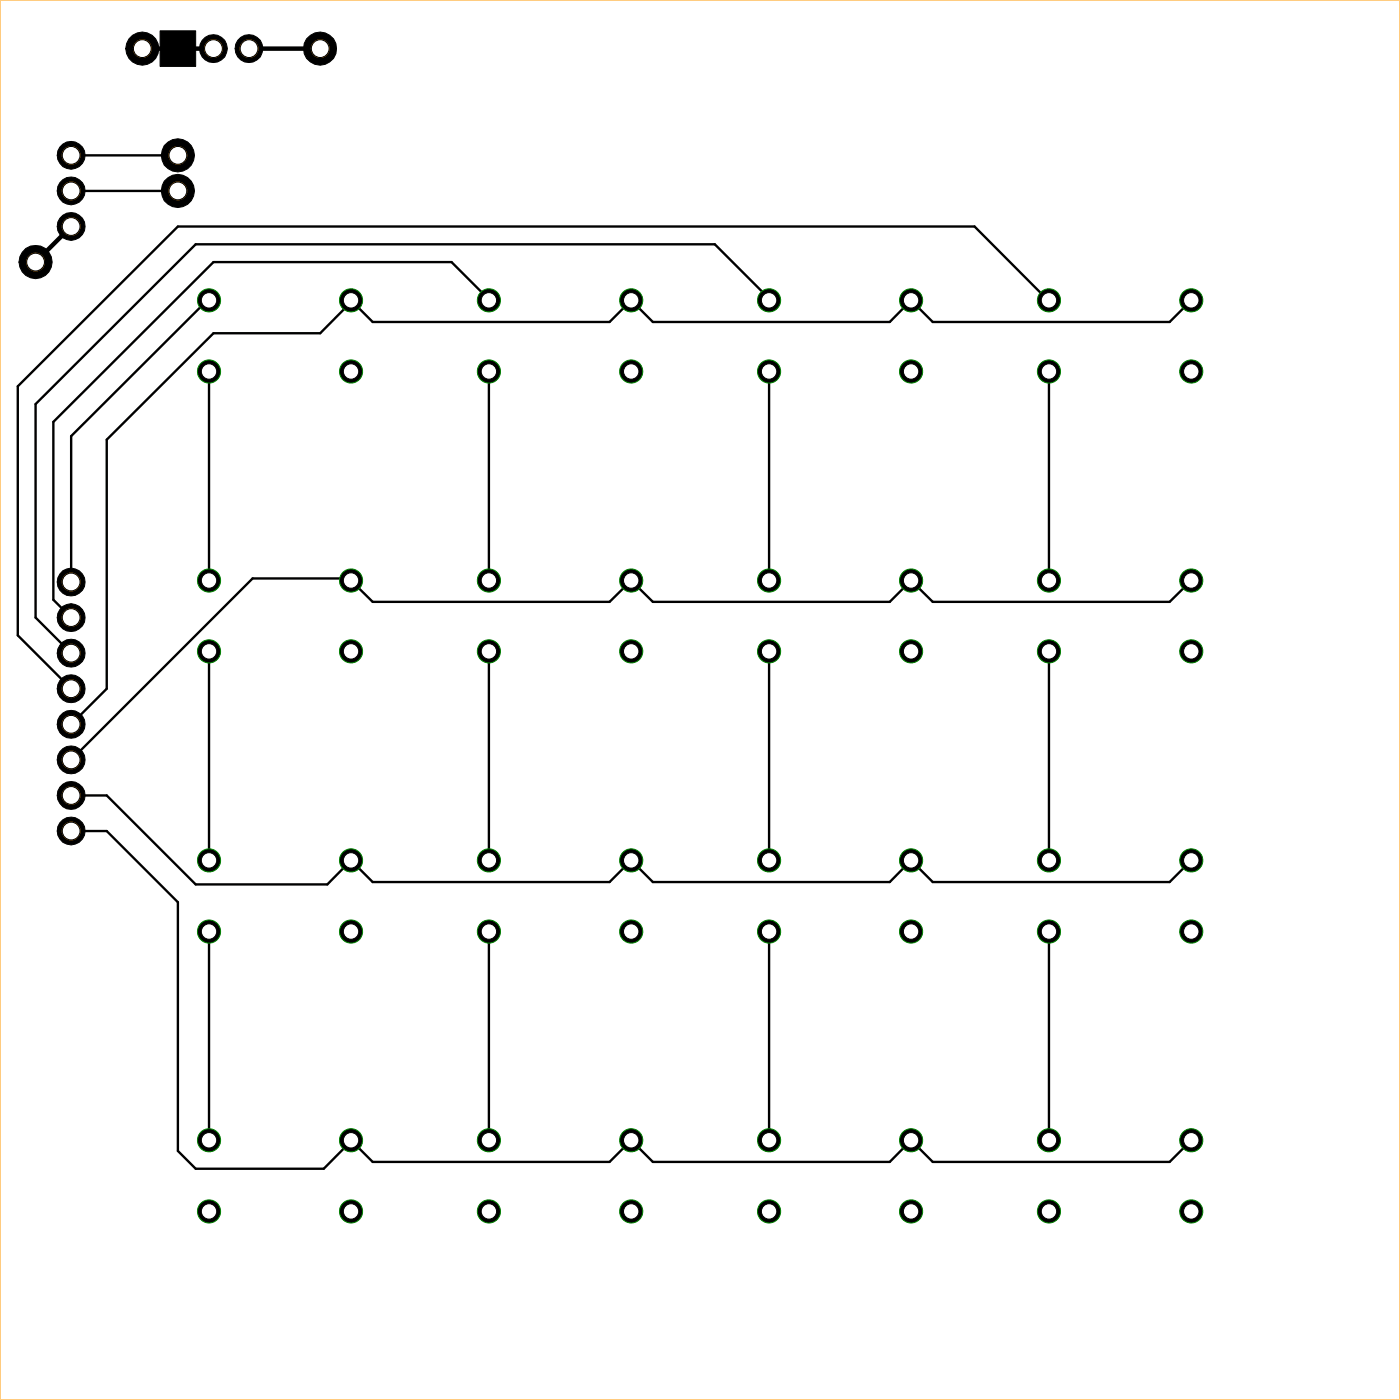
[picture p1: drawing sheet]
<svg xmlns="http://www.w3.org/2000/svg" width="100mm" height="100mm" viewBox="0 0 100 100" stroke-linecap="round" stroke-linejoin="round" font-family="sans-serif">
<!-- layer: Layer 1 -->
<g fill="#000">
<path d="M1.8 17.7a1.18 1.18 0 0 1 1.8 .5 1.18 1.18 0 0 1-.8 1.7 1.18 1.18 0 0 1-1.4-1.2h.7a.42 .42 0 0 1 .6-.4 .42 .42 0 0 1 .1 .7 .42 .42 0 0 1-.7-.2v-.1h-.7v-.4z" fill-rule="evenodd"/>
<path d="M4.5 10.3a1 1 0 0 1 1.5 .4 1 1 0 0 1-.7 1.4 1 1 0 0 1-1.2-1h.4a.61 .61 0 0 1 .9-.5 .61 .61 0 0 1 .1 1 .61 .61 0 0 1-1-.3v-.2h-.4v-.3z" fill-rule="evenodd"/>
<path d="M4.5 12.8a1 1 0 0 1 1.5 .4 1 1 0 0 1-.7 1.4 1 1 0 0 1-1.2-1h.4a.61 .61 0 0 1 .9-.5 .61 .61 0 0 1 .1 1 .61 .61 0 0 1-1-.3v-.2h-.4v-.3z" fill-rule="evenodd"/>
<path d="M4.5 15.4a1 1 0 0 1 1.5 .4 1 1 0 0 1-.7 1.3 1 1 0 0 1-1.2-.9h.4a.61 .61 0 0 1 .9-.5 .61 .61 0 0 1 .1 1 .61 .61 0 0 1-1-.3v-.2h-.4v-.3z" fill-rule="evenodd"/>
<path d="M9.5 2.5a1.18 1.18 0 0 1 1.7 .5 1.18 1.18 0 0 1-.8 1.6 1.18 1.18 0 0 1-1.4-1.1h.7a.42 .42 0 0 1 .6-.4 .42 .42 0 0 1 .1 .7 .42 .42 0 0 1-.6-.2l-.1-.1h-.7l.2-.7z" fill-rule="evenodd"/>
<path d="M11.7 10.4a1.19 1.19 0 0 1 1.9 0 1.19 1.19 0 0 1-.5 1.8 1.19 1.19 0 0 1-1.6-1.1h.8a.42 .42 0 0 1 .6-.4 .42 .42 0 0 1 .1 .7 .42 .42 0 0 1-.7-.2v-.1h-.8z" fill-rule="evenodd"/>
<path d="M11.7 12.9a1.19 1.19 0 0 1 1.9 0 1.19 1.19 0 0 1-.5 1.8 1.19 1.19 0 0 1-1.6-1.1h.8a.42 .42 0 0 1 .6-.4 .42 .42 0 0 1 .1 .7 .42 .42 0 0 1-.7-.1v-.2h-.8z" fill-rule="evenodd"/>
<path d="M14.6 2.7a.99 .99 0 0 1 1.5 .4 .99 .99 0 0 1-.7 1.3 .99 .99 0 0 1-1.2-.9h.4a.61 .61 0 0 1 .9-.5 .61 .61 0 0 1 .1 1 .61 .61 0 0 1-1-.3v-.2h-.4l.1-.3z" fill-rule="evenodd"/>
<path d="M17.2 2.7a.99 .99 0 0 1 1.5 .4 .99 .99 0 0 1-.7 1.3 .99 .99 0 0 1-1.2-.9h.4a.61 .61 0 0 1 .9-.5 .61 .61 0 0 1 .1 1 .61 .61 0 0 1-1-.3v-.2h-.4v-.3z" fill-rule="evenodd"/>
<path d="M21.9 2.8a1.19 1.19 0 0 1 1.9-.1 1.19 1.19 0 0 1-.6 1.9 1.19 1.19 0 0 1-1.5-1.1h.7a.41 .41 0 0 1 .6-.4 .41 .41 0 0 1 .1 .7 .41 .41 0 0 1-.6-.2l-.1-.1h-.7v-.4z" fill-rule="evenodd"/>
<path d="M4.5 48.4a1 1 0 0 1 1.5 .4 1 1 0 0 1-.7 1.3 1 1 0 0 1-1.2-.9h.4a.61 .61 0 0 1 .9-.5 .61 .61 0 0 1 .1 1 .61 .61 0 0 1-1-.3v-.2h-.4v-.3z" fill-rule="evenodd"/>
<path d="M4.5 50.9a1 1 0 0 1 1.5 .4 1 1 0 0 1-.7 1.4 1 1 0 0 1-1.2-1h.4a.61 .61 0 0 1 .9-.5 .61 .61 0 0 1 .1 1 .61 .61 0 0 1-1-.3v-.2h-.4v-.3z" fill-rule="evenodd"/>
<path d="M4.5 53.4a1 1 0 0 1 1.5 .4 1 1 0 0 1-.7 1.4 1 1 0 0 1-1.2-.9h.4a.61 .61 0 0 1 .9-.6 .61 .61 0 0 1 .1 1.1 .61 .61 0 0 1-1-.4v-.1h-.4v-.4z" fill-rule="evenodd"/>
<path d="M4.5 45.8a1 1 0 0 1 1.5 .4 1 1 0 0 1-.7 1.4 1 1 0 0 1-1.2-1h.4a.61 .61 0 0 1 .9-.5 .61 .61 0 0 1 .1 1 .61 .61 0 0 1-1-.3v-.2h-.4v-.3z" fill-rule="evenodd"/>
<path d="M4.5 43.3a1 1 0 0 1 1.5 .4 1 1 0 0 1-.7 1.4 1 1 0 0 1-1.2-1h.4a.61 .61 0 0 1 .9-.5 .61 .61 0 0 1 .1 1 .61 .61 0 0 1-1-.3v-.2h-.4v-.3z" fill-rule="evenodd"/>
<path d="M4.5 40.7a1 1 0 0 1 1.5 .4 1 1 0 0 1-.7 1.4 1 1 0 0 1-1.2-.9h.4a.61 .61 0 0 1 .9-.6 .61 .61 0 0 1 .1 1.1 .61 .61 0 0 1-1-.4v-.1h-.4v-.3z" fill-rule="evenodd"/>
<path d="M4.5 58.5a1 1 0 0 1 1.5 .4 1 1 0 0 1-.7 1.4 1 1 0 0 1-1.2-1h.4a.61 .61 0 0 1 .9-.5 .61 .61 0 0 1 .1 1 .61 .61 0 0 1-1-.3v-.2h-.4v-.3z" fill-rule="evenodd"/>
<path d="M4.5 56a1 1 0 0 1 1.5 .4 1 1 0 0 1-.7 1.4 1 1 0 0 1-1.2-1h.4a.61 .61 0 0 1 .9-.5 .61 .61 0 0 1 .1 1 .61 .61 0 0 1-1-.3v-.2h-.4v-.3z" fill-rule="evenodd"/>
<circle cx="14.9" cy="21.4" r=".83"/>
</g>
<g fill="none" stroke="#000" stroke-width=".07">
<path d="M1.8 17.7a1.18 1.18 0 0 1 1.8 .5 1.18 1.18 0 0 1-.8 1.7 1.18 1.18 0 0 1-1.4-1.2h.7a.42 .42 0 0 1 .6-.4 .42 .42 0 0 1 .1 .7 .42 .42 0 0 1-.7-.2v-.1h-.7v-.4zM4.5 10.3a1 1 0 0 1 1.5 .4 1 1 0 0 1-.7 1.4 1 1 0 0 1-1.2-1h.4a.61 .61 0 0 1 .9-.5 .61 .61 0 0 1 .1 1 .61 .61 0 0 1-1-.3v-.2h-.4v-.3zM4.5 12.8a1 1 0 0 1 1.5 .4 1 1 0 0 1-.7 1.4 1 1 0 0 1-1.2-1h.4a.61 .61 0 0 1 .9-.5 .61 .61 0 0 1 .1 1 .61 .61 0 0 1-1-.3v-.2h-.4v-.3zM4.5 15.4a1 1 0 0 1 1.5 .4 1 1 0 0 1-.7 1.3 1 1 0 0 1-1.2-.9h.4a.61 .61 0 0 1 .9-.5 .61 .61 0 0 1 .1 1 .61 .61 0 0 1-1-.3v-.2h-.4v-.3zM9.5 2.5a1.18 1.18 0 0 1 1.7 .5 1.18 1.18 0 0 1-.8 1.6 1.18 1.18 0 0 1-1.4-1.1h.7a.42 .42 0 0 1 .6-.4 .42 .42 0 0 1 .1 .7 .42 .42 0 0 1-.6-.2l-.1-.1h-.7l.2-.7zM11.7 10.4a1.19 1.19 0 0 1 1.9 0 1.19 1.19 0 0 1-.5 1.8 1.19 1.19 0 0 1-1.6-1.1h.8a.42 .42 0 0 1 .6-.4 .42 .42 0 0 1 .1 .7 .42 .42 0 0 1-.7-.2v-.1h-.8zM11.7 12.9a1.19 1.19 0 0 1 1.9 0 1.19 1.19 0 0 1-.5 1.8 1.19 1.19 0 0 1-1.6-1.1h.8a.42 .42 0 0 1 .6-.4 .42 .42 0 0 1 .1 .7 .42 .42 0 0 1-.7-.1v-.2h-.8zM14.6 2.7a.99 .99 0 0 1 1.5 .4 .99 .99 0 0 1-.7 1.3 .99 .99 0 0 1-1.2-.9h.4a.61 .61 0 0 1 .9-.5 .61 .61 0 0 1 .1 1 .61 .61 0 0 1-1-.3v-.2h-.4l.1-.3zM17.2 2.7a.99 .99 0 0 1 1.5 .4 .99 .99 0 0 1-.7 1.3 .99 .99 0 0 1-1.2-.9h.4a.61 .61 0 0 1 .9-.5 .61 .61 0 0 1 .1 1 .61 .61 0 0 1-1-.3v-.2h-.4v-.3zM21.9 2.8a1.19 1.19 0 0 1 1.9-.1 1.19 1.19 0 0 1-.6 1.9 1.19 1.19 0 0 1-1.5-1.1h.7a.41 .41 0 0 1 .6-.4 .41 .41 0 0 1 .1 .7 .41 .41 0 0 1-.6-.2l-.1-.1h-.7v-.4zM4.5 48.4a1 1 0 0 1 1.5 .4 1 1 0 0 1-.7 1.3 1 1 0 0 1-1.2-.9h.4a.61 .61 0 0 1 .9-.5 .61 .61 0 0 1 .1 1 .61 .61 0 0 1-1-.3v-.2h-.4v-.3zM4.5 50.9a1 1 0 0 1 1.5 .4 1 1 0 0 1-.7 1.4 1 1 0 0 1-1.2-1h.4a.61 .61 0 0 1 .9-.5 .61 .61 0 0 1 .1 1 .61 .61 0 0 1-1-.3v-.2h-.4v-.3z"/>
<path d="M4.5 53.4a1 1 0 0 1 1.5 .4 1 1 0 0 1-.7 1.4 1 1 0 0 1-1.2-.9h.4a.61 .61 0 0 1 .9-.6 .61 .61 0 0 1 .1 1.1 .61 .61 0 0 1-1-.4v-.1h-.4v-.4zM4.5 45.8a1 1 0 0 1 1.5 .4 1 1 0 0 1-.7 1.4 1 1 0 0 1-1.2-1h.4a.61 .61 0 0 1 .9-.5 .61 .61 0 0 1 .1 1 .61 .61 0 0 1-1-.3v-.2h-.4v-.3zM4.5 43.3a1 1 0 0 1 1.5 .4 1 1 0 0 1-.7 1.4 1 1 0 0 1-1.2-1h.4a.61 .61 0 0 1 .9-.5 .61 .61 0 0 1 .1 1 .61 .61 0 0 1-1-.3v-.2h-.4v-.3zM4.5 40.7a1 1 0 0 1 1.5 .4 1 1 0 0 1-.7 1.4 1 1 0 0 1-1.2-.9h.4a.61 .61 0 0 1 .9-.6 .61 .61 0 0 1 .1 1.1 .61 .61 0 0 1-1-.4v-.1h-.4v-.3zM4.5 58.5a1 1 0 0 1 1.5 .4 1 1 0 0 1-.7 1.4 1 1 0 0 1-1.2-1h.4a.61 .61 0 0 1 .9-.5 .61 .61 0 0 1 .1 1 .61 .61 0 0 1-1-.3v-.2h-.4v-.3zM4.5 56a1 1 0 0 1 1.5 .4 1 1 0 0 1-.7 1.4 1 1 0 0 1-1.2-1h.4a.61 .61 0 0 1 .9-.5 .61 .61 0 0 1 .1 1 .61 .61 0 0 1-1-.3v-.2h-.4v-.3z"/>
</g>
<path d="M11.4 2.2h2.6v2.5h-2.6z" fill="#000" stroke="#000" stroke-width=".07"/>
<path d="M5.1 16.2l-2.6 2.5M10.2 3.5h5M17.8 3.5h5.1" fill="none" stroke="#000" stroke-width=".32"/>
<g fill="none" stroke="#000" stroke-width=".17">
<path d="M5.1 13.6h7.6M5.1 11.1h7.6M14.7 21.5l-9.6 9.6v10.5M14.9 26.5v14.9M25.1 21.4l1.5 1.6h16.9l1.6-1.6 1.5 1.6h16.9l1.5-1.6 1.6 1.6h16.9l1.5-1.6M25.1 21.5l-2.2 2.3h-7.7l-7.6 7.6v17.8l-2.5 2.5M34.9 26.5v14.9M35 21.5l-2.8-2.8h-17l-11.4 11.4v12.7l1.3 1.3M54.8 21.3l-3.8-3.9h-37l-11.5 11.5v15.2l2.6 2.5M54.9 26.5v14.9M74.9 26.5v14.9M74.9 21.5l-5.3-5.3h-56.9l-11.4 11.4v17.8l3.8 3.8"/>
<path d="M5.1 56.8h2.5l6.4 6.3h9.4l1.7-1.7M5.1 59.3h2.5l5.1 5.1v17.8l1.3 1.2h9.1l2-2M14.9 46.5v14.9M25.1 41.3h-7.1l-12.9 13M34.9 46.5v14.9M54.9 46.5v14.9M74.9 46.5v14.9M85 41.4l-1.5 1.6h-16.9l-1.6-1.6-1.5 1.6h-16.9l-1.5-1.6-1.6 1.6h-16.9l-1.5-1.6M14.9 66.5v14.9M34.9 66.5v14.9M54.9 66.5v14.9M74.9 66.5v14.9"/>
<path d="M85 61.4l-1.5 1.6h-16.9l-1.6-1.6-1.5 1.6h-16.9l-1.5-1.6-1.6 1.6h-16.9l-1.5-1.6M25.1 81.4l1.5 1.6h16.9l1.6-1.6 1.5 1.6h16.9l1.5-1.6 1.6 1.6h16.9l1.5-1.6"/>
</g>
<circle cx="14.9" cy="21.4" r=".83" fill="none" stroke="#008000" stroke-width=".07"/>
<circle cx="14.9" cy="21.4" r=".55" fill="#fff"/>
<circle cx="14.9" cy="21.4" r=".55" fill="none" stroke="#000" stroke-width=".07"/>
<circle cx="14.9" cy="26.5" r=".83" fill="#000"/>
<circle cx="14.9" cy="26.5" r=".83" fill="none" stroke="#008000" stroke-width=".07"/>
<circle cx="14.9" cy="26.5" r=".55" fill="#fff"/>
<circle cx="14.9" cy="26.5" r=".55" fill="none" stroke="#000" stroke-width=".07"/>
<circle cx="25.1" cy="26.5" r=".83" fill="#000"/>
<circle cx="25.1" cy="26.5" r=".83" fill="none" stroke="#008000" stroke-width=".07"/>
<circle cx="25.1" cy="26.5" r=".55" fill="#fff"/>
<circle cx="25.1" cy="26.5" r=".55" fill="none" stroke="#000" stroke-width=".07"/>
<circle cx="25.1" cy="21.4" r=".83" fill="#000"/>
<circle cx="25.1" cy="21.4" r=".83" fill="none" stroke="#008000" stroke-width=".07"/>
<circle cx="25.1" cy="21.4" r=".55" fill="#fff"/>
<circle cx="25.1" cy="21.4" r=".55" fill="none" stroke="#000" stroke-width=".07"/>
<circle cx="34.9" cy="21.4" r=".83" fill="#000"/>
<circle cx="34.9" cy="21.4" r=".83" fill="none" stroke="#008000" stroke-width=".07"/>
<circle cx="34.9" cy="21.4" r=".55" fill="#fff"/>
<circle cx="34.9" cy="21.4" r=".55" fill="none" stroke="#000" stroke-width=".07"/>
<circle cx="34.9" cy="26.5" r=".83" fill="#000"/>
<circle cx="34.9" cy="26.5" r=".83" fill="none" stroke="#008000" stroke-width=".07"/>
<circle cx="34.9" cy="26.5" r=".55" fill="#fff"/>
<circle cx="34.9" cy="26.5" r=".55" fill="none" stroke="#000" stroke-width=".07"/>
<circle cx="45.1" cy="26.5" r=".83" fill="#000"/>
<circle cx="45.1" cy="26.5" r=".83" fill="none" stroke="#008000" stroke-width=".07"/>
<circle cx="45.1" cy="26.5" r=".55" fill="#fff"/>
<circle cx="45.1" cy="26.5" r=".55" fill="none" stroke="#000" stroke-width=".07"/>
<circle cx="45.1" cy="21.4" r=".83" fill="#000"/>
<circle cx="45.1" cy="21.4" r=".83" fill="none" stroke="#008000" stroke-width=".07"/>
<circle cx="45.1" cy="21.4" r=".55" fill="#fff"/>
<circle cx="45.1" cy="21.4" r=".55" fill="none" stroke="#000" stroke-width=".07"/>
<circle cx="54.9" cy="21.4" r=".83" fill="#000"/>
<circle cx="54.9" cy="21.4" r=".83" fill="none" stroke="#008000" stroke-width=".07"/>
<circle cx="54.9" cy="21.4" r=".55" fill="#fff"/>
<circle cx="54.9" cy="21.4" r=".55" fill="none" stroke="#000" stroke-width=".07"/>
<circle cx="54.9" cy="26.5" r=".83" fill="#000"/>
<circle cx="54.9" cy="26.5" r=".83" fill="none" stroke="#008000" stroke-width=".07"/>
<circle cx="54.9" cy="26.5" r=".55" fill="#fff"/>
<circle cx="54.9" cy="26.5" r=".55" fill="none" stroke="#000" stroke-width=".07"/>
<circle cx="65" cy="26.5" r=".83" fill="#000"/>
<circle cx="65" cy="26.5" r=".83" fill="none" stroke="#008000" stroke-width=".07"/>
<circle cx="65" cy="26.5" r=".55" fill="#fff"/>
<circle cx="65" cy="26.5" r=".55" fill="none" stroke="#000" stroke-width=".07"/>
<circle cx="65" cy="21.4" r=".83" fill="#000"/>
<circle cx="65" cy="21.4" r=".83" fill="none" stroke="#008000" stroke-width=".07"/>
<circle cx="65" cy="21.4" r=".55" fill="#fff"/>
<circle cx="65" cy="21.4" r=".55" fill="none" stroke="#000" stroke-width=".07"/>
<circle cx="74.9" cy="21.4" r=".83" fill="#000"/>
<circle cx="74.9" cy="21.4" r=".83" fill="none" stroke="#008000" stroke-width=".07"/>
<circle cx="74.9" cy="21.4" r=".55" fill="#fff"/>
<circle cx="74.9" cy="21.4" r=".55" fill="none" stroke="#000" stroke-width=".07"/>
<circle cx="74.9" cy="26.5" r=".83" fill="#000"/>
<circle cx="74.9" cy="26.5" r=".83" fill="none" stroke="#008000" stroke-width=".07"/>
<circle cx="74.9" cy="26.5" r=".55" fill="#fff"/>
<circle cx="74.9" cy="26.5" r=".55" fill="none" stroke="#000" stroke-width=".07"/>
<circle cx="85" cy="26.5" r=".83" fill="#000"/>
<circle cx="85" cy="26.5" r=".83" fill="none" stroke="#008000" stroke-width=".07"/>
<circle cx="85" cy="26.5" r=".55" fill="#fff"/>
<circle cx="85" cy="26.5" r=".55" fill="none" stroke="#000" stroke-width=".07"/>
<circle cx="85" cy="21.4" r=".83" fill="#000"/>
<circle cx="85" cy="21.4" r=".83" fill="none" stroke="#008000" stroke-width=".07"/>
<circle cx="85" cy="21.4" r=".55" fill="#fff"/>
<circle cx="85" cy="21.4" r=".55" fill="none" stroke="#000" stroke-width=".07"/>
<circle cx="14.9" cy="41.4" r=".83" fill="#000"/>
<circle cx="14.9" cy="41.4" r=".83" fill="none" stroke="#008000" stroke-width=".07"/>
<circle cx="14.9" cy="41.4" r=".55" fill="#fff"/>
<circle cx="14.9" cy="41.4" r=".55" fill="none" stroke="#000" stroke-width=".07"/>
<circle cx="14.9" cy="46.5" r=".83" fill="#000"/>
<circle cx="14.9" cy="46.5" r=".83" fill="none" stroke="#008000" stroke-width=".07"/>
<circle cx="14.9" cy="46.5" r=".55" fill="#fff"/>
<circle cx="14.9" cy="46.5" r=".55" fill="none" stroke="#000" stroke-width=".07"/>
<circle cx="25.1" cy="46.5" r=".83" fill="#000"/>
<circle cx="25.1" cy="46.5" r=".83" fill="none" stroke="#008000" stroke-width=".07"/>
<circle cx="25.1" cy="46.5" r=".55" fill="#fff"/>
<circle cx="25.1" cy="46.5" r=".55" fill="none" stroke="#000" stroke-width=".07"/>
<circle cx="25.1" cy="41.4" r=".83" fill="#000"/>
<circle cx="25.1" cy="41.4" r=".83" fill="none" stroke="#008000" stroke-width=".07"/>
<circle cx="25.1" cy="41.4" r=".55" fill="#fff"/>
<circle cx="25.1" cy="41.4" r=".55" fill="none" stroke="#000" stroke-width=".07"/>
<circle cx="34.9" cy="41.4" r=".83" fill="#000"/>
<circle cx="34.9" cy="41.4" r=".83" fill="none" stroke="#008000" stroke-width=".07"/>
<circle cx="34.9" cy="41.4" r=".55" fill="#fff"/>
<circle cx="34.9" cy="41.4" r=".55" fill="none" stroke="#000" stroke-width=".07"/>
<circle cx="34.9" cy="46.5" r=".83" fill="#000"/>
<circle cx="34.9" cy="46.5" r=".83" fill="none" stroke="#008000" stroke-width=".07"/>
<circle cx="34.9" cy="46.5" r=".55" fill="#fff"/>
<circle cx="34.9" cy="46.5" r=".55" fill="none" stroke="#000" stroke-width=".07"/>
<circle cx="45.1" cy="46.5" r=".83" fill="#000"/>
<circle cx="45.1" cy="46.5" r=".83" fill="none" stroke="#008000" stroke-width=".07"/>
<circle cx="45.1" cy="46.5" r=".55" fill="#fff"/>
<circle cx="45.1" cy="46.5" r=".55" fill="none" stroke="#000" stroke-width=".07"/>
<circle cx="45.1" cy="41.4" r=".83" fill="#000"/>
<circle cx="45.1" cy="41.4" r=".83" fill="none" stroke="#008000" stroke-width=".07"/>
<circle cx="45.1" cy="41.4" r=".55" fill="#fff"/>
<circle cx="45.1" cy="41.4" r=".55" fill="none" stroke="#000" stroke-width=".07"/>
<circle cx="54.9" cy="41.4" r=".83" fill="#000"/>
<circle cx="54.9" cy="41.4" r=".83" fill="none" stroke="#008000" stroke-width=".07"/>
<circle cx="54.9" cy="41.4" r=".55" fill="#fff"/>
<circle cx="54.9" cy="41.4" r=".55" fill="none" stroke="#000" stroke-width=".07"/>
<circle cx="54.9" cy="46.5" r=".83" fill="#000"/>
<circle cx="54.9" cy="46.5" r=".83" fill="none" stroke="#008000" stroke-width=".07"/>
<circle cx="54.9" cy="46.5" r=".55" fill="#fff"/>
<circle cx="54.9" cy="46.5" r=".55" fill="none" stroke="#000" stroke-width=".07"/>
<circle cx="65" cy="46.5" r=".83" fill="#000"/>
<circle cx="65" cy="46.5" r=".83" fill="none" stroke="#008000" stroke-width=".07"/>
<circle cx="65" cy="46.5" r=".55" fill="#fff"/>
<circle cx="65" cy="46.5" r=".55" fill="none" stroke="#000" stroke-width=".07"/>
<circle cx="65" cy="41.4" r=".83" fill="#000"/>
<circle cx="65" cy="41.4" r=".83" fill="none" stroke="#008000" stroke-width=".07"/>
<circle cx="65" cy="41.4" r=".55" fill="#fff"/>
<circle cx="65" cy="41.4" r=".55" fill="none" stroke="#000" stroke-width=".07"/>
<circle cx="74.9" cy="41.4" r=".83" fill="#000"/>
<circle cx="74.9" cy="41.4" r=".83" fill="none" stroke="#008000" stroke-width=".07"/>
<circle cx="74.9" cy="41.4" r=".55" fill="#fff"/>
<circle cx="74.9" cy="41.4" r=".55" fill="none" stroke="#000" stroke-width=".07"/>
<circle cx="74.9" cy="46.5" r=".83" fill="#000"/>
<circle cx="74.9" cy="46.5" r=".83" fill="none" stroke="#008000" stroke-width=".07"/>
<circle cx="74.9" cy="46.5" r=".55" fill="#fff"/>
<circle cx="74.9" cy="46.5" r=".55" fill="none" stroke="#000" stroke-width=".07"/>
<circle cx="85" cy="46.5" r=".83" fill="#000"/>
<circle cx="85" cy="46.5" r=".83" fill="none" stroke="#008000" stroke-width=".07"/>
<circle cx="85" cy="46.5" r=".55" fill="#fff"/>
<circle cx="85" cy="46.5" r=".55" fill="none" stroke="#000" stroke-width=".07"/>
<circle cx="85" cy="41.4" r=".83" fill="#000"/>
<circle cx="85" cy="41.4" r=".83" fill="none" stroke="#008000" stroke-width=".07"/>
<circle cx="85" cy="41.4" r=".55" fill="#fff"/>
<circle cx="85" cy="41.4" r=".55" fill="none" stroke="#000" stroke-width=".07"/>
<circle cx="14.9" cy="61.4" r=".83" fill="#000"/>
<circle cx="14.9" cy="61.4" r=".83" fill="none" stroke="#008000" stroke-width=".07"/>
<circle cx="14.9" cy="61.4" r=".55" fill="#fff"/>
<circle cx="14.9" cy="61.4" r=".55" fill="none" stroke="#000" stroke-width=".07"/>
<circle cx="14.9" cy="66.5" r=".83" fill="#000"/>
<circle cx="14.9" cy="66.5" r=".83" fill="none" stroke="#008000" stroke-width=".07"/>
<circle cx="14.9" cy="66.5" r=".55" fill="#fff"/>
<circle cx="14.9" cy="66.5" r=".55" fill="none" stroke="#000" stroke-width=".07"/>
<circle cx="25.1" cy="66.5" r=".83" fill="#000"/>
<circle cx="25.1" cy="66.5" r=".83" fill="none" stroke="#008000" stroke-width=".07"/>
<circle cx="25.1" cy="66.5" r=".55" fill="#fff"/>
<circle cx="25.1" cy="66.5" r=".55" fill="none" stroke="#000" stroke-width=".07"/>
<circle cx="25.1" cy="61.4" r=".83" fill="#000"/>
<circle cx="25.1" cy="61.4" r=".83" fill="none" stroke="#008000" stroke-width=".07"/>
<circle cx="25.1" cy="61.4" r=".55" fill="#fff"/>
<circle cx="25.1" cy="61.4" r=".55" fill="none" stroke="#000" stroke-width=".07"/>
<circle cx="34.9" cy="61.4" r=".83" fill="#000"/>
<circle cx="34.9" cy="61.4" r=".83" fill="none" stroke="#008000" stroke-width=".07"/>
<circle cx="34.9" cy="61.4" r=".55" fill="#fff"/>
<circle cx="34.9" cy="61.4" r=".55" fill="none" stroke="#000" stroke-width=".07"/>
<circle cx="34.9" cy="66.5" r=".83" fill="#000"/>
<circle cx="34.9" cy="66.5" r=".83" fill="none" stroke="#008000" stroke-width=".07"/>
<circle cx="34.9" cy="66.5" r=".55" fill="#fff"/>
<circle cx="34.9" cy="66.5" r=".55" fill="none" stroke="#000" stroke-width=".07"/>
<circle cx="45.1" cy="66.5" r=".83" fill="#000"/>
<circle cx="45.1" cy="66.5" r=".83" fill="none" stroke="#008000" stroke-width=".07"/>
<circle cx="45.1" cy="66.5" r=".55" fill="#fff"/>
<circle cx="45.1" cy="66.5" r=".55" fill="none" stroke="#000" stroke-width=".07"/>
<circle cx="45.1" cy="61.4" r=".83" fill="#000"/>
<circle cx="45.1" cy="61.4" r=".83" fill="none" stroke="#008000" stroke-width=".07"/>
<circle cx="45.1" cy="61.4" r=".55" fill="#fff"/>
<circle cx="45.1" cy="61.4" r=".55" fill="none" stroke="#000" stroke-width=".07"/>
<circle cx="54.9" cy="61.4" r=".83" fill="#000"/>
<circle cx="54.9" cy="61.4" r=".83" fill="none" stroke="#008000" stroke-width=".07"/>
<circle cx="54.9" cy="61.4" r=".55" fill="#fff"/>
<circle cx="54.9" cy="61.4" r=".55" fill="none" stroke="#000" stroke-width=".07"/>
<circle cx="54.9" cy="66.5" r=".83" fill="#000"/>
<circle cx="54.9" cy="66.5" r=".83" fill="none" stroke="#008000" stroke-width=".07"/>
<circle cx="54.9" cy="66.5" r=".55" fill="#fff"/>
<circle cx="54.9" cy="66.5" r=".55" fill="none" stroke="#000" stroke-width=".07"/>
<circle cx="65" cy="66.5" r=".83" fill="#000"/>
<circle cx="65" cy="66.5" r=".83" fill="none" stroke="#008000" stroke-width=".07"/>
<circle cx="65" cy="66.5" r=".55" fill="#fff"/>
<circle cx="65" cy="66.5" r=".55" fill="none" stroke="#000" stroke-width=".07"/>
<circle cx="65" cy="61.4" r=".83" fill="#000"/>
<circle cx="65" cy="61.4" r=".83" fill="none" stroke="#008000" stroke-width=".07"/>
<circle cx="65" cy="61.4" r=".55" fill="#fff"/>
<circle cx="65" cy="61.4" r=".55" fill="none" stroke="#000" stroke-width=".07"/>
<circle cx="74.9" cy="61.4" r=".83" fill="#000"/>
<circle cx="74.9" cy="61.4" r=".83" fill="none" stroke="#008000" stroke-width=".07"/>
<circle cx="74.9" cy="61.4" r=".55" fill="#fff"/>
<circle cx="74.9" cy="61.4" r=".55" fill="none" stroke="#000" stroke-width=".07"/>
<circle cx="74.9" cy="66.5" r=".83" fill="#000"/>
<circle cx="74.9" cy="66.5" r=".83" fill="none" stroke="#008000" stroke-width=".07"/>
<circle cx="74.9" cy="66.5" r=".55" fill="#fff"/>
<circle cx="74.9" cy="66.5" r=".55" fill="none" stroke="#000" stroke-width=".07"/>
<circle cx="85" cy="66.5" r=".83" fill="#000"/>
<circle cx="85" cy="66.5" r=".83" fill="none" stroke="#008000" stroke-width=".07"/>
<circle cx="85" cy="66.5" r=".55" fill="#fff"/>
<circle cx="85" cy="66.5" r=".55" fill="none" stroke="#000" stroke-width=".07"/>
<circle cx="85" cy="61.4" r=".83" fill="#000"/>
<circle cx="85" cy="61.4" r=".83" fill="none" stroke="#008000" stroke-width=".07"/>
<circle cx="85" cy="61.4" r=".55" fill="#fff"/>
<circle cx="85" cy="61.4" r=".55" fill="none" stroke="#000" stroke-width=".07"/>
<circle cx="14.9" cy="81.4" r=".83" fill="#000"/>
<circle cx="14.9" cy="81.4" r=".83" fill="none" stroke="#008000" stroke-width=".07"/>
<circle cx="14.9" cy="81.4" r=".55" fill="#fff"/>
<circle cx="14.9" cy="81.4" r=".55" fill="none" stroke="#000" stroke-width=".07"/>
<circle cx="14.9" cy="86.5" r=".83" fill="#000"/>
<circle cx="14.9" cy="86.5" r=".83" fill="none" stroke="#008000" stroke-width=".07"/>
<circle cx="14.9" cy="86.5" r=".55" fill="#fff"/>
<circle cx="14.9" cy="86.5" r=".55" fill="none" stroke="#000" stroke-width=".07"/>
<circle cx="25.1" cy="86.5" r=".83" fill="#000"/>
<circle cx="25.1" cy="86.5" r=".83" fill="none" stroke="#008000" stroke-width=".07"/>
<circle cx="25.1" cy="86.5" r=".55" fill="#fff"/>
<circle cx="25.1" cy="86.5" r=".55" fill="none" stroke="#000" stroke-width=".07"/>
<circle cx="25.1" cy="81.4" r=".83" fill="#000"/>
<circle cx="25.1" cy="81.4" r=".83" fill="none" stroke="#008000" stroke-width=".07"/>
<circle cx="25.1" cy="81.4" r=".55" fill="#fff"/>
<circle cx="25.1" cy="81.4" r=".55" fill="none" stroke="#000" stroke-width=".07"/>
<circle cx="34.9" cy="81.4" r=".83" fill="#000"/>
<circle cx="34.9" cy="81.4" r=".83" fill="none" stroke="#008000" stroke-width=".07"/>
<circle cx="34.9" cy="81.4" r=".55" fill="#fff"/>
<circle cx="34.9" cy="81.4" r=".55" fill="none" stroke="#000" stroke-width=".07"/>
<circle cx="34.9" cy="86.5" r=".83" fill="#000"/>
<circle cx="34.9" cy="86.5" r=".83" fill="none" stroke="#008000" stroke-width=".07"/>
<circle cx="34.9" cy="86.5" r=".55" fill="#fff"/>
<circle cx="34.9" cy="86.5" r=".55" fill="none" stroke="#000" stroke-width=".07"/>
<circle cx="45.1" cy="86.5" r=".83" fill="#000"/>
<circle cx="45.1" cy="86.5" r=".83" fill="none" stroke="#008000" stroke-width=".07"/>
<circle cx="45.1" cy="86.5" r=".55" fill="#fff"/>
<circle cx="45.1" cy="86.5" r=".55" fill="none" stroke="#000" stroke-width=".07"/>
<circle cx="45.1" cy="81.4" r=".83" fill="#000"/>
<circle cx="45.1" cy="81.4" r=".83" fill="none" stroke="#008000" stroke-width=".07"/>
<circle cx="45.1" cy="81.4" r=".55" fill="#fff"/>
<circle cx="45.1" cy="81.4" r=".55" fill="none" stroke="#000" stroke-width=".07"/>
<circle cx="54.9" cy="81.4" r=".83" fill="#000"/>
<circle cx="54.9" cy="81.4" r=".83" fill="none" stroke="#008000" stroke-width=".07"/>
<circle cx="54.9" cy="81.4" r=".55" fill="#fff"/>
<circle cx="54.9" cy="81.4" r=".55" fill="none" stroke="#000" stroke-width=".07"/>
<circle cx="54.9" cy="86.5" r=".83" fill="#000"/>
<circle cx="54.9" cy="86.5" r=".83" fill="none" stroke="#008000" stroke-width=".07"/>
<circle cx="54.9" cy="86.5" r=".55" fill="#fff"/>
<circle cx="54.9" cy="86.5" r=".55" fill="none" stroke="#000" stroke-width=".07"/>
<circle cx="65" cy="86.5" r=".83" fill="#000"/>
<circle cx="65" cy="86.5" r=".83" fill="none" stroke="#008000" stroke-width=".07"/>
<circle cx="65" cy="86.5" r=".55" fill="#fff"/>
<circle cx="65" cy="86.5" r=".55" fill="none" stroke="#000" stroke-width=".07"/>
<circle cx="65" cy="81.4" r=".83" fill="#000"/>
<circle cx="65" cy="81.4" r=".83" fill="none" stroke="#008000" stroke-width=".07"/>
<circle cx="65" cy="81.4" r=".55" fill="#fff"/>
<circle cx="65" cy="81.4" r=".55" fill="none" stroke="#000" stroke-width=".07"/>
<circle cx="74.9" cy="81.4" r=".83" fill="#000"/>
<circle cx="74.9" cy="81.4" r=".83" fill="none" stroke="#008000" stroke-width=".07"/>
<circle cx="74.9" cy="81.4" r=".55" fill="#fff"/>
<circle cx="74.9" cy="81.4" r=".55" fill="none" stroke="#000" stroke-width=".07"/>
<circle cx="74.9" cy="86.5" r=".83" fill="#000"/>
<circle cx="74.9" cy="86.5" r=".83" fill="none" stroke="#008000" stroke-width=".07"/>
<circle cx="74.9" cy="86.5" r=".55" fill="#fff"/>
<circle cx="74.9" cy="86.5" r=".55" fill="none" stroke="#000" stroke-width=".07"/>
<circle cx="85" cy="86.5" r=".83" fill="#000"/>
<circle cx="85" cy="86.5" r=".83" fill="none" stroke="#008000" stroke-width=".07"/>
<circle cx="85" cy="86.5" r=".55" fill="#fff"/>
<circle cx="85" cy="86.5" r=".55" fill="none" stroke="#000" stroke-width=".07"/>
<circle cx="85" cy="81.4" r=".83" fill="#000"/>
<circle cx="85" cy="81.4" r=".83" fill="none" stroke="#008000" stroke-width=".07"/>
<circle cx="85" cy="81.4" r=".55" fill="#fff"/>
<circle cx="85" cy="81.4" r=".55" fill="none" stroke="#000" stroke-width=".07"/>
<circle cx="22.9" cy="3.5" r=".38" fill="#000"/>
<circle cx="22.9" cy="3.5" r=".38" fill="none" stroke="#008000" stroke-width=".07"/>
<circle cx="22.9" cy="3.5" r=".17" fill="#fff"/>
<circle cx="22.9" cy="3.5" r=".17" fill="none" stroke="#000" stroke-width=".07"/>
<circle cx="2.5" cy="18.7" r=".38" fill="#000"/>
<circle cx="2.5" cy="18.7" r=".38" fill="none" stroke="#008000" stroke-width=".07"/>
<circle cx="2.5" cy="18.7" r=".17" fill="#fff"/>
<circle cx="2.5" cy="18.7" r=".17" fill="none" stroke="#000" stroke-width=".07"/>
<circle cx="10.2" cy="3.5" r=".38" fill="#000"/>
<circle cx="10.2" cy="3.5" r=".38" fill="none" stroke="#008000" stroke-width=".07"/>
<circle cx="10.2" cy="3.5" r=".17" fill="#fff"/>
<circle cx="10.2" cy="3.5" r=".17" fill="none" stroke="#000" stroke-width=".07"/>
<circle cx="12.7" cy="13.6" r=".38" fill="#000"/>
<circle cx="12.7" cy="13.6" r=".38" fill="none" stroke="#008000" stroke-width=".07"/>
<circle cx="12.7" cy="13.6" r=".17" fill="#fff"/>
<circle cx="12.7" cy="13.6" r=".17" fill="none" stroke="#000" stroke-width=".07"/>
<circle cx="12.7" cy="11.1" r=".38" fill="#000"/>
<circle cx="12.7" cy="11.1" r=".38" fill="none" stroke="#008000" stroke-width=".07"/>
<circle cx="12.7" cy="11.1" r=".17" fill="#fff"/>
<circle cx="12.7" cy="11.1" r=".17" fill="none" stroke="#000" stroke-width=".07"/>
<g fill="none" stroke="#f90" stroke-width=".07">
<path d="M0 0h99.9v99.9h-99.9z"/>
<circle cx="5.1" cy="49.2" r=".64"/>
</g>
<circle cx="5.1" cy="49.2" r=".64" fill="#fff"/>
<circle cx="5.1" cy="49.2" r=".64" fill="none" stroke="#000" stroke-width=".07"/>
<circle cx="5.1" cy="51.7" r=".64" fill="none" stroke="#f90" stroke-width=".07"/>
<circle cx="5.1" cy="51.7" r=".64" fill="#fff"/>
<circle cx="5.1" cy="51.7" r=".64" fill="none" stroke="#000" stroke-width=".07"/>
<circle cx="5.1" cy="54.3" r=".64" fill="none" stroke="#f90" stroke-width=".07"/>
<circle cx="5.1" cy="54.3" r=".64" fill="#fff"/>
<circle cx="5.1" cy="54.3" r=".64" fill="none" stroke="#000" stroke-width=".07"/>
<circle cx="5.1" cy="46.6" r=".64" fill="none" stroke="#f90" stroke-width=".07"/>
<circle cx="5.1" cy="46.6" r=".64" fill="#fff"/>
<circle cx="5.1" cy="46.6" r=".64" fill="none" stroke="#000" stroke-width=".07"/>
<circle cx="5.1" cy="44.1" r=".64" fill="none" stroke="#f90" stroke-width=".07"/>
<circle cx="5.1" cy="44.1" r=".64" fill="#fff"/>
<circle cx="5.1" cy="44.1" r=".64" fill="none" stroke="#000" stroke-width=".07"/>
<circle cx="5.1" cy="41.6" r=".64" fill="none" stroke="#f90" stroke-width=".07"/>
<circle cx="5.1" cy="41.6" r=".64" fill="#fff"/>
<circle cx="5.1" cy="41.6" r=".64" fill="none" stroke="#000" stroke-width=".07"/>
<circle cx="5.1" cy="59.3" r=".64" fill="none" stroke="#f90" stroke-width=".07"/>
<circle cx="5.1" cy="59.3" r=".64" fill="#fff"/>
<circle cx="5.1" cy="59.3" r=".64" fill="none" stroke="#000" stroke-width=".07"/>
<circle cx="5.1" cy="56.8" r=".64" fill="none" stroke="#f90" stroke-width=".07"/>
<circle cx="5.1" cy="56.8" r=".64" fill="#fff"/>
<circle cx="5.1" cy="56.8" r=".64" fill="none" stroke="#000" stroke-width=".07"/>
<circle cx="15.2" cy="3.5" r=".64" fill="none" stroke="#f90" stroke-width=".07"/>
<circle cx="15.2" cy="3.5" r=".64" fill="#fff"/>
<circle cx="15.2" cy="3.5" r=".64" fill="none" stroke="#000" stroke-width=".07"/>
<circle cx="17.8" cy="3.5" r=".64" fill="none" stroke="#f90" stroke-width=".07"/>
<circle cx="17.8" cy="3.5" r=".64" fill="#fff"/>
<circle cx="17.8" cy="3.5" r=".64" fill="none" stroke="#000" stroke-width=".07"/>
<circle cx="5.1" cy="11.1" r=".64" fill="none" stroke="#f90" stroke-width=".07"/>
<circle cx="5.1" cy="11.1" r=".64" fill="#fff"/>
<circle cx="5.1" cy="11.1" r=".64" fill="none" stroke="#000" stroke-width=".07"/>
<circle cx="5.1" cy="13.6" r=".64" fill="none" stroke="#f90" stroke-width=".07"/>
<circle cx="5.1" cy="13.6" r=".64" fill="#fff"/>
<circle cx="5.1" cy="13.6" r=".64" fill="none" stroke="#000" stroke-width=".07"/>
<circle cx="5.1" cy="16.2" r=".64" fill="none" stroke="#f90" stroke-width=".07"/>
<circle cx="5.1" cy="16.2" r=".64" fill="#fff"/>
<circle cx="5.1" cy="16.2" r=".64" fill="none" stroke="#000" stroke-width=".07"/>
<circle cx="10.2" cy="3.5" r=".64" fill="none" stroke="#f90" stroke-width=".07"/>
<circle cx="10.2" cy="3.5" r=".64" fill="#fff"/>
<circle cx="10.2" cy="3.5" r=".64" fill="none" stroke="#000" stroke-width=".07"/>
<circle cx="22.9" cy="3.5" r=".64" fill="none" stroke="#f90" stroke-width=".07"/>
<circle cx="22.9" cy="3.5" r=".64" fill="#fff"/>
<circle cx="22.9" cy="3.5" r=".64" fill="none" stroke="#000" stroke-width=".07"/>
<circle cx="12.7" cy="11.1" r=".64" fill="none" stroke="#f90" stroke-width=".07"/>
<circle cx="12.7" cy="11.1" r=".64" fill="#fff"/>
<circle cx="12.7" cy="11.1" r=".64" fill="none" stroke="#000" stroke-width=".07"/>
<circle cx="12.7" cy="13.6" r=".64" fill="none" stroke="#f90" stroke-width=".07"/>
<circle cx="12.7" cy="13.6" r=".64" fill="#fff"/>
<circle cx="12.7" cy="13.6" r=".64" fill="none" stroke="#000" stroke-width=".07"/>
<circle cx="2.5" cy="18.7" r=".64" fill="none" stroke="#f90" stroke-width=".07"/>
<circle cx="2.5" cy="18.7" r=".64" fill="#fff"/>
<circle cx="2.5" cy="18.7" r=".64" fill="none" stroke="#000" stroke-width=".07"/>
</svg>
